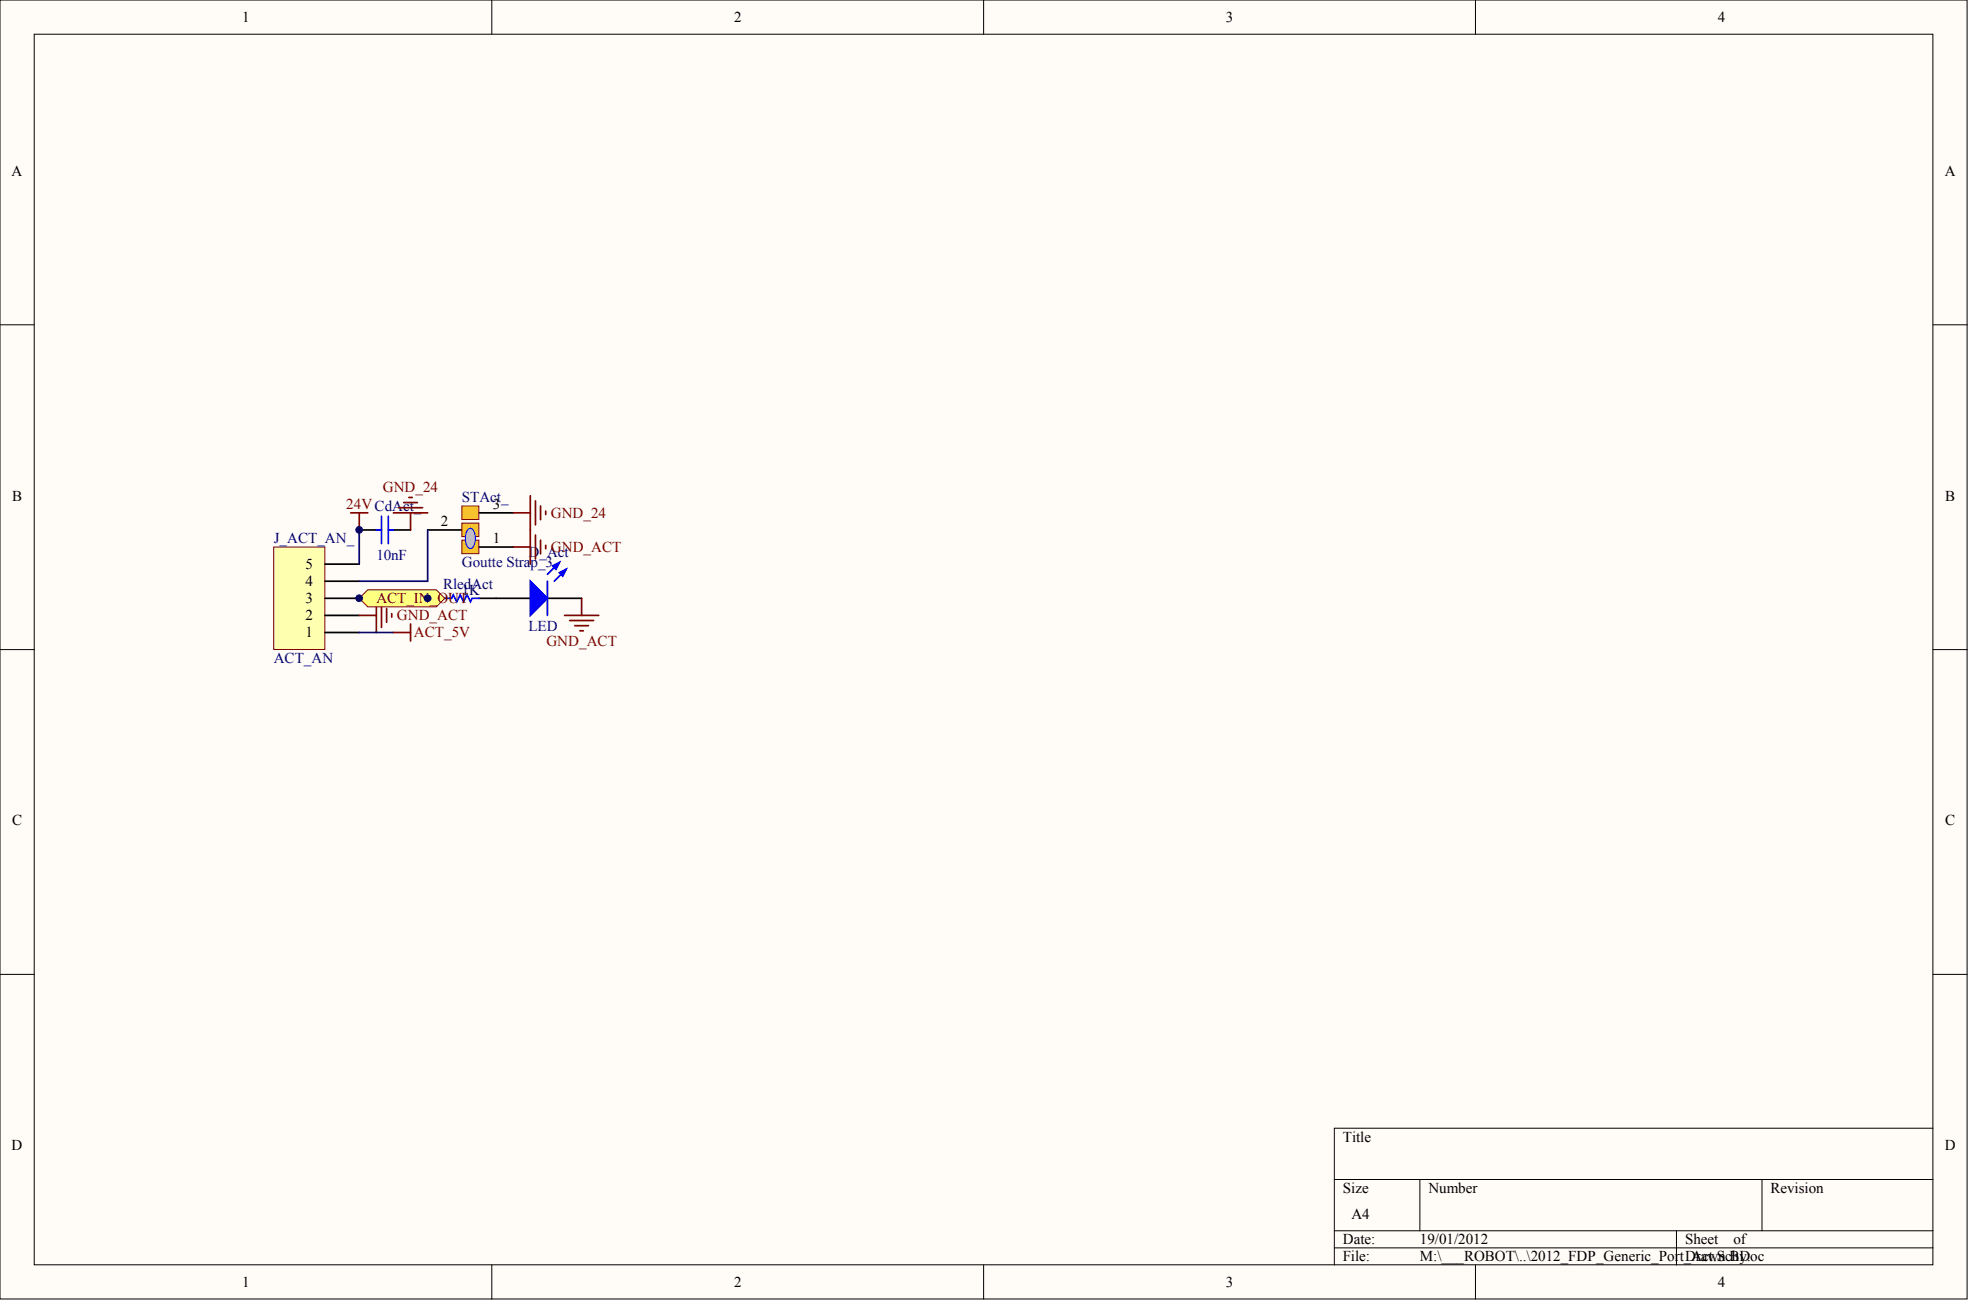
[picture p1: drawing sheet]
<svg xmlns="http://www.w3.org/2000/svg" width="486mm" height="322mm" viewBox="0 0 486 322" stroke-linecap="round" stroke-linejoin="round" font-family="sans-serif">
<defs><g id="words">
<g font-size="3.7">
<text x="59.8" y="5.4">1</text>
<text x="181.3" y="5.4">2</text>
<text x="302.7" y="5.4">3</text>
<text x="424.2" y="5.4">4</text>
<text x="2.9" y="43.4">A</text>
<text x="480.2" y="43.4">A</text>
<text x="3" y="123.6">B</text>
<text x="121.7" y="125.7">3</text>
<text x="480.4" y="123.6">B</text>
<text x="108.8" y="129.9">2</text>
<text x="121.7" y="134.2">1</text>
<text x="75.4" y="140.5">5</text>
<text x="75.4" y="148.9">3</text>
<text x="75.4" y="144.7">4</text>
<text x="75.4" y="153.2">2</text>
<text x="75.4" y="157.4">1</text>
<text x="3" y="203.8">C</text>
<text x="480.4" y="203.8">C</text>
<text x="331.6" y="281.9">Title</text>
<text x="2.9" y="284">D</text>
<text x="480.2" y="284">D</text>
<text x="331.6" y="294.5">Size</text>
<text x="352.7" y="294.5">Number</text>
<text x="437.2" y="294.5">Revision</text>
<text x="333.7" y="300.9">A4</text>
<text x="331.6" y="307.2">Date:</text>
<text x="331.6" y="311.4">File:</text>
<text x="350.6" y="307.2">19/01/2012</text>
<text x="350.6" y="311.4">M:\___ROBOT\..\2012_FDP_Generic_Port_Act.SchDoc</text>
<text x="416.1" y="307.2">Sheet</text>
<text x="416.1" y="311.4">Drawn By:</text>
<text x="428" y="307.2">of</text>
<text x="59.8" y="317.8">1</text>
<text x="181.3" y="317.8">2</text>
<text x="302.7" y="317.8">3</text>
<text x="424.2" y="317.8">4</text>
</g>
<g font-size="3.7" fill="#800000">
<text x="85.5" y="125.7">24VCdAct_</text>
<text x="94.5" y="121.5">GND_24</text>
<text x="136" y="127.8">GND_24</text>
<text x="136" y="136.3">GND_ACT</text>
<text x="92.9" y="148.9">ACT_IN_OUT</text>
<text x="98" y="153.2">GND_ACT</text>
<text x="102.2" y="157.4">ACT_5V</text>
<text x="134.9" y="159.5">GND_ACT</text>
</g>
<g font-size="3.7" fill="#000080">
<text x="114.1" y="124">STAct_</text>
<text x="67.6" y="134.2">J_ACT_AN_</text>
<text x="130.5" y="137.5">D_Act</text>
<text x="92.9" y="138.4">10nF</text>
<text x="114.1" y="140.1">Goutte Strap_3</text>
<text x="109.4" y="145.6">RledAct</text>
<text x="114.1" y="146.8">1K</text>
<text x="130.5" y="155.7">LED</text>
<text x="67.6" y="163.7">ACT_AN</text>
</g>
</g></defs>
<g fill="#fffcf8" stroke="#000" stroke-width=".25">
<path d="M0 0h485.8v320.7h-485.8z"/>
<path d="M8.4 8.4h468.9v303.9h-468.9z"/>
</g>
<g fill="none" stroke="#000" stroke-width=".25">
<path d="M121.5 0v8.4M242.9 0v8.4M364.4 0v8.4M0 80.2h8.4M477.4 80.2h8.4M0 160.4h8.4M477.4 160.4h8.4M0 240.6h8.4M477.4 240.6h8.4M477.4 278.6h-147.9v33.7M329.5 291.2h147.9M350.6 291.2v12.7"/>
<path d="M435.1 291.2v12.7M121.5 312.3v8.5M242.9 312.3v8.5M329.5 303.9h147.9M329.5 308.1h147.9M364.4 312.3v8.5M414 303.9v8.4"/>
</g>
<path d="M67.6 135.1h12.6v25.3h-12.6z" fill="#ffffb0" stroke="#800000" stroke-width=".25"/>
<path d="M80.3 139.3h8.4M105.6 130.9h8.5M118.3 135.1h8.4M118.3 126.6h8.4M80.3 156.2h8.4M80.3 152h8.4M80.3 147.7h8.4M80.3 143.5h8.4M105.6 147.7h4.2M118.3 147.7h12.7M135.2 147.7h8.4" fill="none" stroke="#000" stroke-width=".42"/>
<path d="M88.7 152h4.2M92.9 147.7v8.5M94.2 149v5.9M95.5 150.3v3.3M96.7 151.5v.9M139.4 152h8.5M140.7 153.2h5.9M141.9 154.5h3.4M143.2 155.8h.9M143.6 147.7v4.3" fill="none" stroke="#800000" stroke-width=".42"/>
<path d="M88.7 156.2h8.5M88.7 147.7h16.9" fill="none" stroke="#000080" stroke-width=".42"/>
<path d="M138.1 138.9l-2.9 2.9M109.8 147.7h1.7l.4-.8 .9 1.7 .8-1.7 .9 1.7 .8-1.7 .9 1.7 .4-.9h1.7M135.2 143.5v8.5M139.8 140.6l-2.9 2.9" fill="none" stroke="#00f" stroke-width=".42"/>
<g fill="#00f" stroke="#00f" stroke-width=".42">
<path d="M131 143.5l4.2 4.2-4.2 4.3z"/>
<path d="M138.1 141.4l1.7-.8-.8 1.6z"/>
<path d="M136.4 139.7l1.7-.8-.8 1.7z"/>
</g>
<g fill="#ffc51a" stroke="#800000" stroke-width=".25">
<path d="M114.1 129.2h4.1v3.3h-4.1z"/>
<path d="M114.1 133.4h4.1v3.3h-4.1z"/>
<path d="M114.1 124.9h4.1v3.4h-4.1z"/>
</g>
<path d="M115.5 130.8a.84 .84 0 0 1 .9-.3 .84 .84 0 0 1 .6 .7 3.8 3.8 0 0 1-.5 4.2 1.08 1.08 0 0 1-1.4-1.2l-.2-1.3a3.5 3.5 0 0 1 .6-2.1z" fill="#c0c0c0" stroke="#00f" stroke-width=".25"/>
<path d="M88.7 130.9v8.4M105.6 130.9v12.6h-16.9" fill="none" stroke="#000080" stroke-width=".42"/>
<g fill="none" stroke="#800000" stroke-width=".42">
<path d="M86.6 126.6h4.2M88.7 126.6v4.3M97.2 126.6h8.4M98.4 125.4h5.9M99.7 124.1h3.4M101 122.8h.8M101.4 126.6v4.3M126.7 135.1h4.3M126.7 126.6h4.3M131 122.4v16.9M132.2 123.7v5.9M132.2 132.1v5.9"/>
<path d="M133.5 124.9v3.4M133.5 133.4v3.4M134.8 126.2v.9M134.8 134.6v.9M97.2 156.2h4.2M101.4 154.1v4.2"/>
</g>
<path d="M88.7 130.9h4.2M97.2 130.9h4.2" fill="none" stroke="#000" stroke-width=".42"/>
<path d="M92.9 130.9h1.3M94.2 127.5v6.7M95.9 127.5v6.7M95.9 130.9h1.3" fill="none" stroke="#00f" stroke-width=".42"/>
<path d="M88.7 147.7l2.1-2.1h16.9l2.1 2.1-2.1 2.1h-16.9z" fill-rule="evenodd" fill="#ffff80" stroke="#800000" stroke-width=".25"/>
<g fill="#000080" stroke="#000080" stroke-width=".25">
<circle cx="88.7" cy="147.7" r=".82"/>
<circle cx="88.7" cy="130.8" r=".82"/>
<circle cx="105.6" cy="147.7" r=".82"/>
</g>
<use href="#words"/>
</svg>
